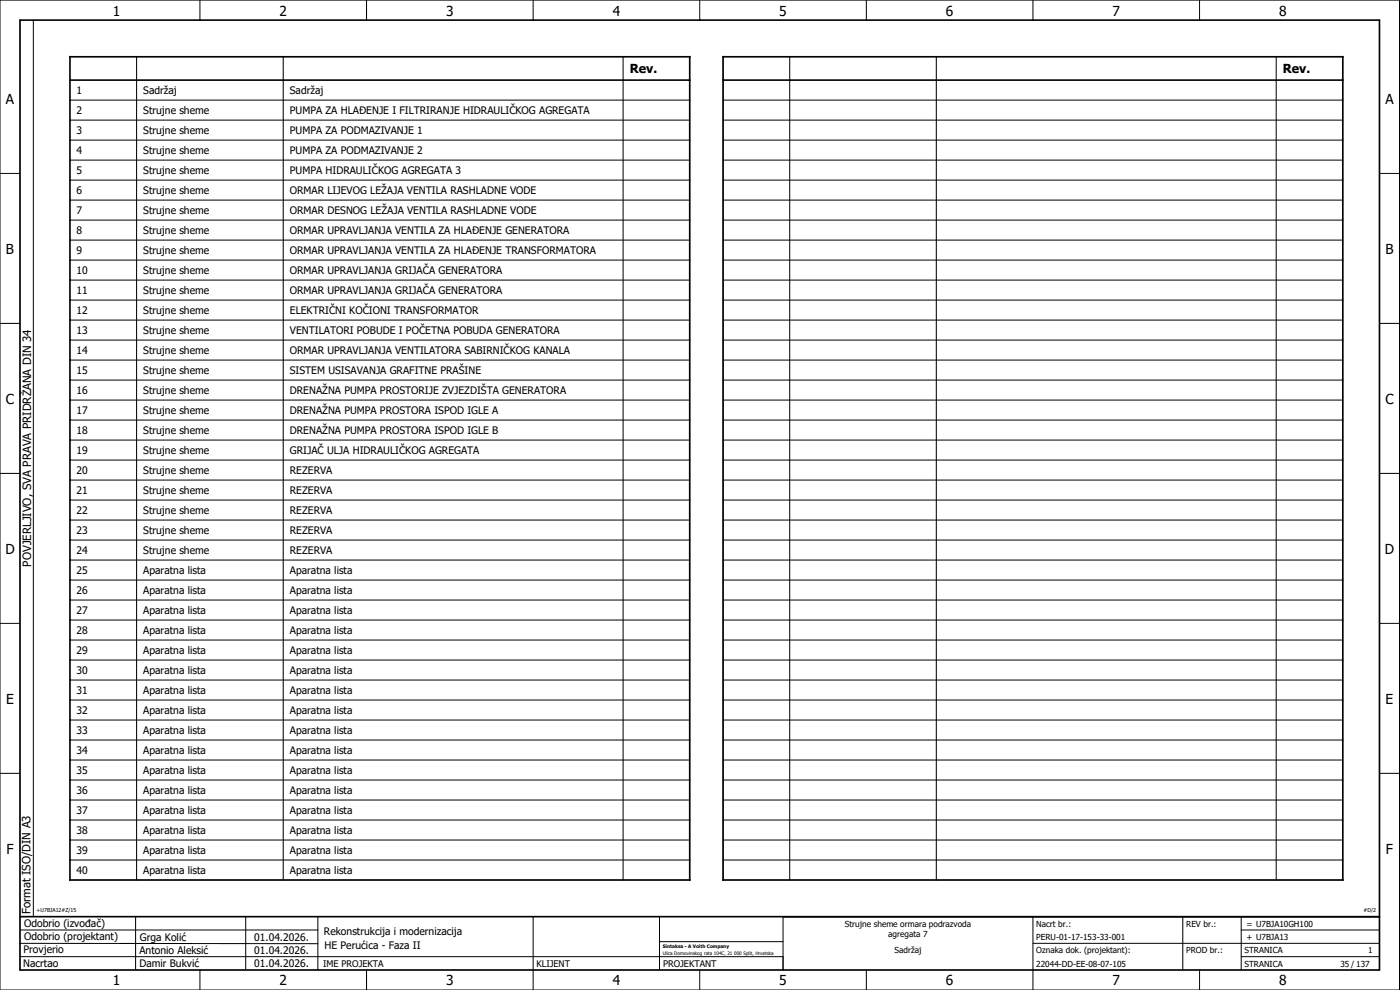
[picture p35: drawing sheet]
<svg xmlns="http://www.w3.org/2000/svg" width="420mm" height="297mm" viewBox="0 0 420 297" stroke-linecap="round" stroke-linejoin="round" font-family="sans-serif">
<defs><g id="words">
<g font-size="4.1">
<text x="33.9" y="4.7">1</text>
<text x="83.9" y="4.7">2</text>
<text x="133.9" y="4.7">3</text>
<text x="183.9" y="4.7">4</text>
<text x="233.9" y="4.7">5</text>
<text x="283.9" y="4.7">6</text>
<text x="333.9" y="4.7">7</text>
<text x="383.9" y="4.7">8</text>
<text x="1.8" y="31.2">A</text>
<text x="415.8" y="31.2">A</text>
<text x="1.8" y="76.2">B</text>
<text x="415.8" y="76.2">B</text>
<text x="1.8" y="121.2">C</text>
<text x="415.8" y="121.2">C</text>
<text x="1.6" y="166.2">D</text>
<text x="415.6" y="166.2">D</text>
<text x="1.8" y="211.2">E</text>
<text x="415.8" y="211.2">E</text>
<text x="1.9" y="256.2">F</text>
<text x="415.9" y="256.2">F</text>
<text x="33.9" y="295.7">1</text>
<text x="83.9" y="295.7">2</text>
<text x="133.9" y="295.7">3</text>
<text x="183.9" y="295.7">4</text>
<text x="233.9" y="295.7">5</text>
<text x="283.9" y="295.7">6</text>
<text x="333.9" y="295.7">7</text>
<text x="383.9" y="295.7">8</text>
</g>
<g font-size="3.7">
<text x="189" y="22">Rev.</text>
<text x="385" y="22">Rev.</text>
</g>
<g font-size="3.4">
<text x="9.4" y="170" transform="rotate(-90 9.4 170)">POVJERLJIVO, SVA PRAVA PRIDRŽANA DIN 34</text>
<text x="9.2" y="274.3" transform="rotate(-90 9.2 274.3)">Format ISO/DIN A3</text>
</g>
<g font-size="3.1">
<text x="23" y="28.3">1</text>
<text x="43" y="28.3">Sadržaj</text>
<text x="87" y="28.3">Sadržaj</text>
<text x="23" y="34.3">2</text>
<text x="43" y="34.3">Strujne sheme</text>
<text x="87" y="34.3">PUMPA ZA HLAĐENJE I FILTRIRANJE HIDRAULIČKOG AGREGATA</text>
<text x="23" y="40.3">3</text>
<text x="43" y="40.3">Strujne sheme</text>
<text x="87" y="40.3">PUMPA ZA PODMAZIVANJE 1</text>
<text x="23" y="46.3">4</text>
<text x="43" y="46.3">Strujne sheme</text>
<text x="87" y="46.3">PUMPA ZA PODMAZIVANJE 2</text>
<text x="23" y="52.3">5</text>
<text x="43" y="52.3">Strujne sheme</text>
<text x="87" y="52.3">PUMPA HIDRAULIČKOG AGREGATA 3</text>
<text x="23" y="58.3">6</text>
<text x="43" y="58.3">Strujne sheme</text>
<text x="87" y="58.3">ORMAR LIJEVOG LEŽAJA VENTILA RASHLADNE VODE</text>
<text x="23" y="64.3">7</text>
<text x="43" y="64.3">Strujne sheme</text>
<text x="87" y="64.3">ORMAR DESNOG LEŽAJA VENTILA RASHLADNE VODE</text>
<text x="23" y="70.3">8</text>
<text x="43" y="70.3">Strujne sheme</text>
<text x="87" y="70.3">ORMAR UPRAVLJANJA VENTILA ZA HLAĐENJE GENERATORA</text>
<text x="23" y="76.3">9</text>
<text x="43" y="76.3">Strujne sheme</text>
<text x="87" y="76.3">ORMAR UPRAVLJANJA VENTILA ZA HLAĐENJE TRANSFORMATORA</text>
<text x="23" y="82.3">10</text>
<text x="43" y="82.3">Strujne sheme</text>
<text x="87" y="82.3">ORMAR UPRAVLJANJA GRIJAČA GENERATORA</text>
<text x="23" y="88.3">11</text>
<text x="43" y="88.3">Strujne sheme</text>
<text x="87" y="88.3">ORMAR UPRAVLJANJA GRIJAČA GENERATORA</text>
<text x="23" y="94.3">12</text>
<text x="43" y="94.3">Strujne sheme</text>
<text x="87" y="94.3">ELEKTRIČNI KOČIONI TRANSFORMATOR</text>
<text x="23" y="100.3">13</text>
<text x="43" y="100.3">Strujne sheme</text>
<text x="87" y="100.3">VENTILATORI POBUDE I POČETNA POBUDA GENERATORA</text>
<text x="23" y="106.3">14</text>
<text x="43" y="106.3">Strujne sheme</text>
<text x="87" y="106.3">ORMAR UPRAVLJANJA VENTILATORA SABIRNIČKOG KANALA</text>
<text x="23" y="112.3">15</text>
<text x="43" y="112.3">Strujne sheme</text>
<text x="87" y="112.3">SISTEM USISAVANJA GRAFITNE PRAŠINE</text>
<text x="23" y="118.3">16</text>
<text x="43" y="118.3">Strujne sheme</text>
<text x="87" y="118.3">DRENAŽNA PUMPA PROSTORIJE ZVJEZDIŠTA GENERATORA</text>
<text x="23" y="124.3">17</text>
<text x="43" y="124.3">Strujne sheme</text>
<text x="87" y="124.3">DRENAŽNA PUMPA PROSTORA ISPOD IGLE A</text>
<text x="23" y="130.3">18</text>
<text x="43" y="130.3">Strujne sheme</text>
<text x="87" y="130.3">DRENAŽNA PUMPA PROSTORA ISPOD IGLE B</text>
<text x="23" y="136.3">19</text>
<text x="43" y="136.3">Strujne sheme</text>
<text x="87" y="136.3">GRIJAČ ULJA HIDRAULIČKOG AGREGATA</text>
<text x="23" y="142.3">20</text>
<text x="43" y="142.3">Strujne sheme</text>
<text x="87" y="142.3">REZERVA</text>
<text x="23" y="148.3">21</text>
<text x="43" y="148.3">Strujne sheme</text>
<text x="87" y="148.3">REZERVA</text>
<text x="23" y="154.3">22</text>
<text x="43" y="154.3">Strujne sheme</text>
<text x="87" y="154.3">REZERVA</text>
<text x="23" y="160.3">23</text>
<text x="43" y="160.3">Strujne sheme</text>
<text x="87" y="160.3">REZERVA</text>
<text x="23" y="166.3">24</text>
<text x="43" y="166.3">Strujne sheme</text>
<text x="87" y="166.3">REZERVA</text>
<text x="23" y="172.3">25</text>
<text x="43" y="172.3">Aparatna lista</text>
<text x="87" y="172.3">Aparatna lista</text>
<text x="23" y="178.3">26</text>
<text x="43" y="178.3">Aparatna lista</text>
<text x="87" y="178.3">Aparatna lista</text>
<text x="23" y="184.3">27</text>
<text x="43" y="184.3">Aparatna lista</text>
<text x="87" y="184.3">Aparatna lista</text>
<text x="23" y="190.3">28</text>
<text x="43" y="190.3">Aparatna lista</text>
<text x="87" y="190.3">Aparatna lista</text>
<text x="23" y="196.3">29</text>
<text x="43" y="196.3">Aparatna lista</text>
<text x="87" y="196.3">Aparatna lista</text>
<text x="23" y="202.3">30</text>
<text x="43" y="202.3">Aparatna lista</text>
<text x="87" y="202.3">Aparatna lista</text>
<text x="23" y="208.3">31</text>
<text x="43" y="208.3">Aparatna lista</text>
<text x="87" y="208.3">Aparatna lista</text>
<text x="23" y="214.3">32</text>
<text x="43" y="214.3">Aparatna lista</text>
<text x="87" y="214.3">Aparatna lista</text>
<text x="23" y="220.3">33</text>
<text x="43" y="220.3">Aparatna lista</text>
<text x="87" y="220.3">Aparatna lista</text>
<text x="23" y="226.3">34</text>
<text x="43" y="226.3">Aparatna lista</text>
<text x="87" y="226.3">Aparatna lista</text>
<text x="23" y="232.3">35</text>
<text x="43" y="232.3">Aparatna lista</text>
<text x="87" y="232.3">Aparatna lista</text>
<text x="23" y="238.3">36</text>
<text x="43" y="238.3">Aparatna lista</text>
<text x="87" y="238.3">Aparatna lista</text>
<text x="23" y="244.3">37</text>
<text x="43" y="244.3">Aparatna lista</text>
<text x="87" y="244.3">Aparatna lista</text>
<text x="23" y="250.3">38</text>
<text x="43" y="250.3">Aparatna lista</text>
<text x="87" y="250.3">Aparatna lista</text>
<text x="23" y="256.3">39</text>
<text x="43" y="256.3">Aparatna lista</text>
<text x="87" y="256.3">Aparatna lista</text>
<text x="23" y="262.3">40</text>
<text x="43" y="262.3">Aparatna lista</text>
<text x="87" y="262.3">Aparatna lista</text>
<text x="7.2" y="278.1">Odobrio (izvođač)</text>
<text x="97.2" y="280.5">Rekonstrukcija i modernizacija</text>
<text x="7.1" y="286.1">Provjerio</text>
<text x="7.2" y="282.1">Odobrio (projektant)</text>
<text x="41.8" y="286.2">Antonio Aleksić</text>
<text x="42" y="282.3">Grga Kolić</text>
<text x="76.3" y="282.3">01.04.2026.</text>
<text x="76.3" y="286.3">01.04.2026.</text>
<text x="97.4" y="284.8">HE Perućica - Faza II</text>
<text x="6.9" y="290">Nacrtao</text>
<text x="41.8" y="290.3">Damir Bukvić</text>
<text x="76.3" y="290.3">01.04.2026.</text>
</g>
<g font-size="2.7">
<text x="97" y="290.1">IME PROJEKTA</text>
<text x="161" y="290.1">KLIJENT</text>
<text x="199" y="290.1">PROJEKTANT</text>
</g>
<g font-size="2.5">
<text x="253.5" y="278">Strujne sheme ormara podrazvoda</text>
<text x="266.6" y="281">agregata 7</text>
<text x="311" y="278">Nacrt br.:</text>
<text x="356" y="278">REV br.:</text>
<text x="374.1" y="278">= U7BJA10GH100</text>
<text x="268.5" y="286">Sadržaj</text>
<text x="311" y="286">Oznaka dok. (projektant):</text>
<text x="311" y="282">PERU-01-17-153-33-001</text>
<text x="356" y="286">PROD br.:</text>
<text x="373.5" y="286">STRANICA</text>
<text x="374.1" y="282.1">+ U7BJA13</text>
<text x="410.6" y="286">1</text>
<text x="311" y="290">22044-DD-EE-08-07-105</text>
<text x="373.5" y="290">STRANICA</text>
<text x="402.3" y="290">35 / 137</text>
</g>
<g font-size="1.6">
<text x="11" y="273.7">+U7BJA12#Z/15</text>
<text x="409.2" y="273.7">#D/2</text>
</g>
<g font-size="1.4">
<text x="198.9" y="284.4">Sintaksa - A Voith Company</text>
<text x="198.9" y="286.4">Ulica Domovinskog rata 104C, 21 000 Split, Hrvatska</text>
</g>
</g></defs>
<g fill="none" stroke="#000" stroke-width=".3">
<path d="M0 0h420v297h-420zM10 6v269M41 17v247M60 0v6M85 17v247M110 0v6M160 0v6M187 17v247M210 0v6M237 17v247M260 0v6M281 17v247"/>
<path d="M310 0v6M360 0v6M383 17v247M21 30h186M21 36h186M217 30h186M217 36h186M0 52h6M21 42h186M21 48h186M21 54h186M217 42h186"/>
<path d="M217 48h186M217 54h186M414 52h6M21 78h186M21 60h186M21 72h186M21 66h186M217 78h186M217 60h186M217 72h186M217 66h186M0 97h6"/>
<path d="M21 84h186M21 96h186M21 90h186M217 84h186M217 96h186M217 90h186M414 97h6M21 108h186M21 114h186M21 102h186M217 108h186M217 114h186"/>
<path d="M217 102h186M21 120h186M21 132h186M21 138h186M21 126h186M217 120h186M217 132h186M217 138h186M217 126h186M0 142h6M21 144h186M21 156h186"/>
<path d="M21 150h186M217 144h186M217 156h186M217 150h186M414 142h6M21 174h186M21 168h186M21 162h186M217 174h186M217 168h186M217 162h186M414 176.3v87.4"/>
<path d="M0 187h6M21 180h186M21 192h186M21 198h186M21 186h186M217 180h186M217 192h186M217 198h186M217 186h186M414 187h6M21 204h186M21 216h186"/>
<path d="M21 210h186M217 204h186M217 216h186M217 210h186M0 232h6M21 222h186M21 228h186M21 234h186M217 222h186M217 228h186M217 234h186M414 232h6"/>
<path d="M21 240h186M21 246h186M21 252h186M21 258h186M217 240h186M217 246h186M217 252h186M217 258h186M6 279h89.4M40.7 275v16M73.7 274.9v16M95.4 275.1v16"/>
<path d="M160 275v22M197.9 275.1v16M310 275v22M355 275v16M372.5 279h41.5M372.5 275v16M414 275h-179v16M6 283l89.4 .1M6 287h229M60 291v6M110 291v6M197.9 282.5h37.1"/>
<path d="M210 291v6M260 291v6M310 283h104M360 291v6M372.5 287h41.5"/>
</g>
<path d="M6 6h408v285h-408zM21 17h186v247h-186zM217 17h186v247h-186zM21 24h186M217 24h186M6 275h408" fill="none" stroke="#000" stroke-width=".5"/>
<use href="#words"/>
</svg>
